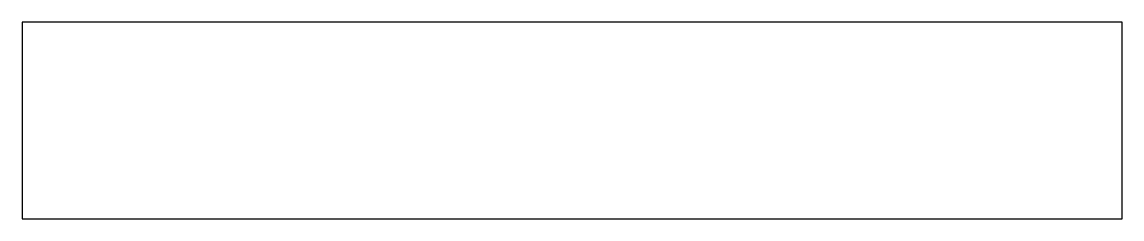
# Model space of a CAD drawing. Header units: millimetres. Extents: x 0 to 279, y 0 to 50.
import ezdxf

# ---------------------------------------------------------------- set-up
doc = ezdxf.new("R2010")
doc.units = ezdxf.units.MM
doc.layers.add('OBRYS', color=7, linetype='Continuous')

msp = doc.modelspace()

# ---------------------------------------------------------------- linework, layer by layer
at = {"layer": 'OBRYS'}
msp.add_lwpolyline([(0, 0), (279.3, 0), (279.3, 50), (0, 50)], close=True, dxfattribs=at)

doc.saveas('drawing.dxf')
